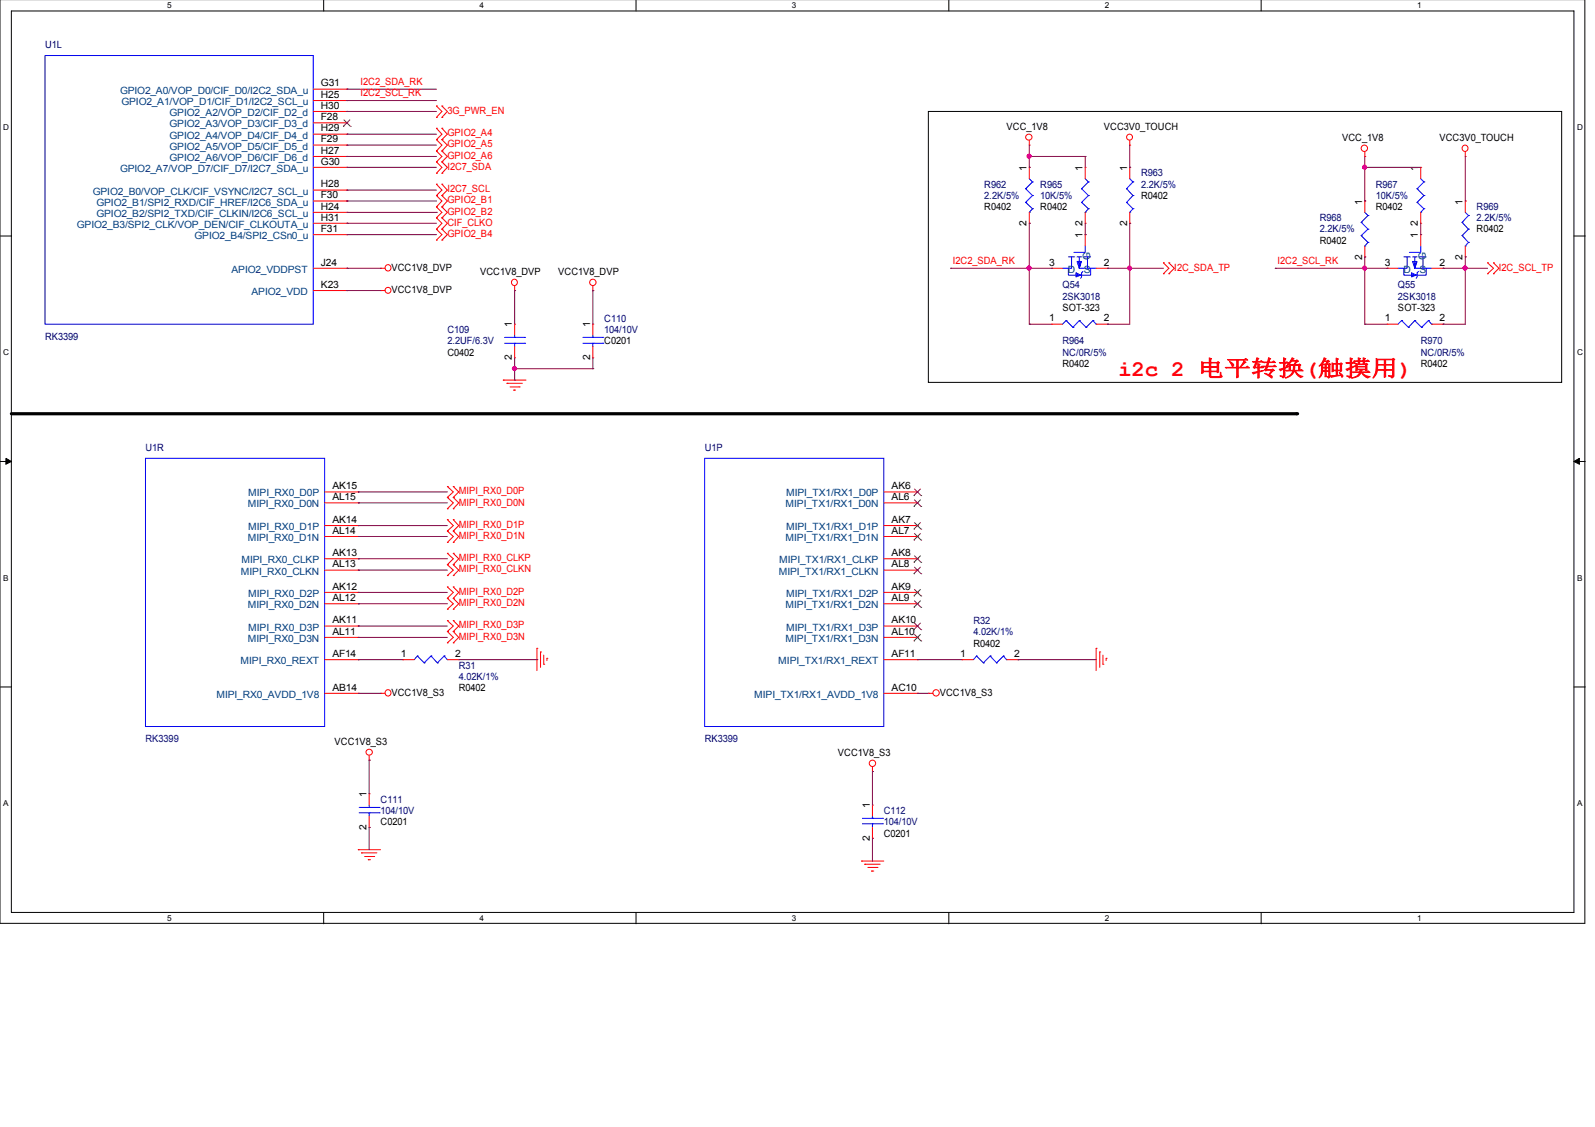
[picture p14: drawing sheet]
<svg xmlns="http://www.w3.org/2000/svg" width="297mm" height="210mm" viewBox="0 0 297 210" stroke-linecap="round" stroke-linejoin="round" font-family="sans-serif">
<defs><g id="words">
<text font-size="4.1" fill="#f00" x="208.3" y="70">i2c 2 电平转换(触摸用)</text>
<g font-size="1.9" fill="#000080">
<text x="8.4" y="9">U1L</text>
<text x="183.3" y="35">R962</text>
<text x="193.7" y="35">R965</text>
<text x="212.5" y="32.9">R963</text>
<text x="212.5" y="35">2.2K/5%</text>
<text x="256.2" y="35">R967</text>
<text x="183.3" y="37.1">2.2K/5%</text>
<text x="193.7" y="37.1">10K/5%</text>
<text x="245.8" y="41.2">R968</text>
<text x="256.2" y="37.1">10K/5%</text>
<text x="275" y="39.1">R969</text>
<text x="275" y="41.2">2.2K/5%</text>
<text x="245.8" y="43.3">2.2K/5%</text>
<text x="197.9" y="53.7">Q54</text>
<text x="260.3" y="53.7">Q55</text>
<text x="112.5" y="60">C110</text>
<text x="197.9" y="55.8">2SK3018</text>
<text x="260.3" y="55.8">2SK3018</text>
<text x="8.4" y="63.3">RK3399</text>
<text x="83.3" y="62.1">C109</text>
<text x="83.3" y="64.1">2.2UF/6.3V</text>
<text x="112.5" y="62.1">104/10V</text>
<text x="197.9" y="64.1">R964</text>
<text x="264.6" y="64.1">R970</text>
<text x="197.9" y="66.2">NC/0R/5%</text>
<text x="264.6" y="66.2">NC/0R/5%</text>
<text x="27.1" y="83.9">U1R</text>
<text x="131.2" y="83.9">U1P</text>
<text x="181.3" y="116.2">R32</text>
<text x="181.3" y="118.3">4.02K/1%</text>
<text x="85.4" y="124.6">R31</text>
<text x="85.4" y="126.6">4.02K/1%</text>
<text x="27.1" y="138.3">RK3399</text>
<text x="131.2" y="138.3">RK3399</text>
<text x="70.9" y="149.5">C111</text>
<text x="70.9" y="151.7">104/10V</text>
<text x="164.6" y="151.7">C112</text>
<text x="164.6" y="153.7">104/10V</text>
</g>
<g font-size="1.9" fill="#004080">
<text x="22.4" y="17.5">GPIO2_A0/VOP_D0/CIF_D0/I2C2_SDA_u</text>
<text x="22.6" y="19.6">GPIO2_A1/VOP_D1/CIF_D1/I2C2_SCL_u</text>
<text x="31.6" y="23.7">GPIO2_A3/VOP_D3/CIF_D3_d</text>
<text x="31.6" y="21.6">GPIO2_A2/VOP_D2/CIF_D2_d</text>
<text x="31.6" y="30">GPIO2_A6/VOP_D6/CIF_D6_d</text>
<text x="31.6" y="27.9">GPIO2_A5/VOP_D5/CIF_D5_d</text>
<text x="31.6" y="25.8">GPIO2_A4/VOP_D4/CIF_D4_d</text>
<text x="22.4" y="32">GPIO2_A7/VOP_D7/CIF_D7/I2C7_SDA_u</text>
<text x="17.3" y="36.3">GPIO2_B0/VOP_CLK/CIF_VSYNC/I2C7_SCL_u</text>
<text x="17.9" y="40.4">GPIO2_B2/SPI2_TXD/CIF_CLKIN/I2C6_SCL_u</text>
<text x="17.9" y="38.3">GPIO2_B1/SPI2_RXD/CIF_HREF/I2C6_SDA_u</text>
<text x="14.3" y="42.4">GPIO2_B3/SPI2_CLK/VOP_DEN/CIF_CLKOUTA_u</text>
<text x="36.2" y="44.5">GPIO2_B4/SPI2_CSn0_u</text>
<text x="43.1" y="50.8">APIO2_VDDPST</text>
<text x="198.9" y="50.8">D</text>
<text x="201.8" y="50.8">S</text>
<text x="203" y="48.4" transform="rotate(-90 203 48.4)">G</text>
<text x="261.4" y="50.8">D</text>
<text x="264.3" y="50.8">S</text>
<text x="265.5" y="48.4" transform="rotate(-90 265.5 48.4)">G</text>
<text x="46.8" y="55">APIO2_VDD</text>
<text x="46.1" y="94.5">MIPI_RX0_D0N</text>
<text x="46.2" y="92.5">MIPI_RX0_D0P</text>
<text x="146.3" y="94.5">MIPI_TX1/RX1_D0N</text>
<text x="146.4" y="92.5">MIPI_TX1/RX1_D0P</text>
<text x="46.1" y="100.8">MIPI_RX0_D1N</text>
<text x="46.2" y="98.7">MIPI_RX0_D1P</text>
<text x="146.3" y="100.8">MIPI_TX1/RX1_D1N</text>
<text x="146.4" y="98.7">MIPI_TX1/RX1_D1P</text>
<text x="44.9" y="107">MIPI_RX0_CLKN</text>
<text x="45" y="104.9">MIPI_RX0_CLKP</text>
<text x="145" y="107">MIPI_TX1/RX1_CLKN</text>
<text x="145.1" y="104.9">MIPI_TX1/RX1_CLKP</text>
<text x="46.1" y="113.3">MIPI_RX0_D2N</text>
<text x="46.2" y="111.2">MIPI_RX0_D2P</text>
<text x="146.3" y="113.3">MIPI_TX1/RX1_D2N</text>
<text x="146.4" y="111.2">MIPI_TX1/RX1_D2P</text>
<text x="46.1" y="119.6">MIPI_RX0_D3N</text>
<text x="46.2" y="117.4">MIPI_RX0_D3P</text>
<text x="146.3" y="119.6">MIPI_TX1/RX1_D3N</text>
<text x="146.4" y="117.4">MIPI_TX1/RX1_D3P</text>
<text x="44.8" y="123.7">MIPI_RX0_REXT</text>
<text x="144.9" y="123.7">MIPI_TX1/RX1_REXT</text>
<text x="40.3" y="130">MIPI_RX0_AVDD_1V8</text>
<text x="140.5" y="130">MIPI_TX1/RX1_AVDD_1V8</text>
</g>
<g font-size="1.9">
<text x="59.8" y="16.1">G31</text>
<text x="59.8" y="22.4">F28</text>
<text x="59.8" y="20.2">H30</text>
<text x="59.8" y="18.2">H25</text>
<text x="59.8" y="28.6">H27</text>
<text x="59.8" y="26.5">F29</text>
<text x="59.8" y="24.5">H29</text>
<text x="187.5" y="24.1">VCC_1V8</text>
<text x="205.6" y="24.1">VCC3V0_TOUCH</text>
<text x="249.9" y="26.3">VCC_1V8</text>
<text x="268.1" y="26.3">VCC3V0_TOUCH</text>
<text x="59.8" y="34.9">H28</text>
<text x="59.8" y="30.7">G30</text>
<text x="191.2" y="31.8" transform="rotate(-90 191.2 31.8)">1</text>
<text x="201.6" y="31.8" transform="rotate(-90 201.6 31.8)">1</text>
<text x="209.9" y="31.8" transform="rotate(-90 209.9 31.8)">1</text>
<text x="264.1" y="31.8" transform="rotate(-90 264.1 31.8)">1</text>
<text x="59.8" y="41.1">H31</text>
<text x="59.8" y="39">H24</text>
<text x="59.8" y="36.9">F30</text>
<text x="183.3" y="39.1">R0402</text>
<text x="193.7" y="39.1">R0402</text>
<text x="212.5" y="37.1">R0402</text>
<text x="253.7" y="38.1" transform="rotate(-90 253.7 38.1)">1</text>
<text x="256.2" y="39.1">R0402</text>
<text x="272.4" y="38.1" transform="rotate(-90 272.4 38.1)">1</text>
<text x="59.8" y="43.2">F31</text>
<text x="191.2" y="42.1" transform="rotate(-90 191.2 42.1)">2</text>
<text x="201.6" y="44.4" transform="rotate(-90 201.6 44.4)">1</text>
<text x="201.6" y="42.1" transform="rotate(-90 201.6 42.1)">2</text>
<text x="209.9" y="42.1" transform="rotate(-90 209.9 42.1)">2</text>
<text x="245.8" y="45.4">R0402</text>
<text x="264.1" y="44.4" transform="rotate(-90 264.1 44.4)">1</text>
<text x="264.1" y="42.1" transform="rotate(-90 264.1 42.1)">2</text>
<text x="275" y="43.3">R0402</text>
<text x="59.8" y="49.5">J24</text>
<text x="59.8" y="53.6">K23</text>
<text x="72.9" y="50.4">VCC1V8_DVP</text>
<text x="89.4" y="51.2">VCC1V8_DVP</text>
<text x="104" y="51.2">VCC1V8_DVP</text>
<text x="195.4" y="49.5">3</text>
<text x="205.6" y="49.5">2</text>
<text x="253.7" y="48.4" transform="rotate(-90 253.7 48.4)">2</text>
<text x="257.9" y="49.5">3</text>
<text x="268.1" y="49.5">2</text>
<text x="272.4" y="48.4" transform="rotate(-90 272.4 48.4)">2</text>
<text x="72.9" y="54.5">VCC1V8_DVP</text>
<text x="195.4" y="59.9">1</text>
<text x="197.9" y="57.9">SOT-323</text>
<text x="205.6" y="59.9">2</text>
<text x="257.9" y="59.9">1</text>
<text x="260.3" y="57.9">SOT-323</text>
<text x="268.1" y="59.9">2</text>
<text x="95.3" y="61" transform="rotate(-90 95.3 61)">1</text>
<text x="109.9" y="61" transform="rotate(-90 109.9 61)">1</text>
<text x="112.5" y="64.1">C0201</text>
<text x="83.3" y="66.2">C0402</text>
<text x="95.3" y="67.1" transform="rotate(-90 95.3 67.1)">2</text>
<text x="109.9" y="67.1" transform="rotate(-90 109.9 67.1)">2</text>
<text x="197.9" y="68.3">R0402</text>
<text x="264.6" y="68.3">R0402</text>
<text x="61.9" y="91.1">AK15</text>
<text x="61.9" y="93.1">AL15</text>
<text x="166" y="93.1">AL6</text>
<text x="166" y="91.1">AK6</text>
<text x="61.9" y="97.4">AK14</text>
<text x="61.9" y="99.4">AL14</text>
<text x="166" y="97.4">AK7</text>
<text x="166" y="99.4">AL7</text>
<text x="61.9" y="103.6">AK13</text>
<text x="61.9" y="105.7">AL13</text>
<text x="166" y="105.7">AL8</text>
<text x="166" y="103.6">AK8</text>
<text x="61.9" y="109.8">AK12</text>
<text x="61.9" y="111.9">AL12</text>
<text x="166" y="111.9">AL9</text>
<text x="166" y="109.8">AK9</text>
<text x="61.9" y="116.1">AK11</text>
<text x="61.9" y="118.2">AL11</text>
<text x="166" y="118.2">AL10</text>
<text x="166" y="116.1">AK10</text>
<text x="61.9" y="122.4">AF14</text>
<text x="74.7" y="122.4">1</text>
<text x="84.8" y="122.4">2</text>
<text x="166" y="122.4">AF11</text>
<text x="178.8" y="122.4">1</text>
<text x="181.3" y="120.4">R0402</text>
<text x="188.9" y="122.4">2</text>
<text x="61.9" y="128.6">AB14</text>
<text x="72.9" y="129.6">VCC1V8_S3</text>
<text x="85.4" y="128.7">R0402</text>
<text x="166" y="128.6">AC10</text>
<text x="175" y="129.6">VCC1V8_S3</text>
<text x="62.3" y="138.7">VCC1V8_S3</text>
<text x="156" y="140.8">VCC1V8_S3</text>
<text x="68.2" y="148.5" transform="rotate(-90 68.2 148.5)">1</text>
<text x="68.2" y="154.5" transform="rotate(-90 68.2 154.5)">2</text>
<text x="70.9" y="153.7">C0201</text>
<text x="162" y="150.6" transform="rotate(-90 162 150.6)">1</text>
<text x="164.6" y="155.8">C0201</text>
<text x="162" y="156.6" transform="rotate(-90 162 156.6)">2</text>
</g>
<g font-size="1.9" fill="#f00">
<text x="67.1" y="15.8">I2C2_SDA_RK</text>
<text x="67.1" y="17.9">I2C2_SCL_RK</text>
<text x="83.3" y="21.3">3G_PWR_EN</text>
<text x="83.3" y="25.4">GPIO2_A4</text>
<text x="83.3" y="27.4">GPIO2_A5</text>
<text x="83.3" y="29.6">GPIO2_A6</text>
<text x="83.3" y="35.8">I2C7_SCL</text>
<text x="83.3" y="31.7">I2C7_SDA</text>
<text x="83.3" y="37.9">GPIO2_B1</text>
<text x="83.3" y="40">GPIO2_B2</text>
<text x="83.3" y="42.1">CIF_CLKO</text>
<text x="83.3" y="44.1">GPIO2_B4</text>
<text x="177.5" y="49.1">I2C2_SDA_RK</text>
<text x="218.7" y="50.4">I2C_SDA_TP</text>
<text x="237.9" y="49.1">I2C2_SCL_RK</text>
<text x="279.1" y="50.4">I2C_SCL_TP</text>
<text x="85.4" y="92">MIPI_RX0_D0P</text>
<text x="85.4" y="94.2">MIPI_RX0_D0N</text>
<text x="85.4" y="98.3">MIPI_RX0_D1P</text>
<text x="85.4" y="100.3">MIPI_RX0_D1N</text>
<text x="85.4" y="104.6">MIPI_RX0_CLKP</text>
<text x="85.4" y="106.6">MIPI_RX0_CLKN</text>
<text x="85.4" y="110.8">MIPI_RX0_D2P</text>
<text x="85.4" y="112.9">MIPI_RX0_D2N</text>
<text x="85.4" y="117">MIPI_RX0_D3P</text>
<text x="85.4" y="119.1">MIPI_RX0_D3N</text>
</g>
<g font-size="1.5">
<text x="31.2" y="1.5">5</text>
<text x="89.3" y="1.5">4</text>
<text x="147.5" y="1.5">3</text>
<text x="205.7" y="1.5">2</text>
<text x="263.9" y="1.5">1</text>
<text x=".6" y="24.2">D</text>
<text x="293.7" y="24.2">D</text>
<text x=".6" y="66.1">C</text>
<text x="293.7" y="66.1">C</text>
<text x=".6" y="108.1">B</text>
<text x="293.7" y="108.1">B</text>
<text x=".6" y="150.1">A</text>
<text x="293.7" y="150.1">A</text>
<text x="31.2" y="171.5">5</text>
<text x="89.3" y="171.5">4</text>
<text x="147.5" y="171.5">3</text>
<text x="205.7" y="171.5">2</text>
<text x="263.9" y="171.5">1</text>
</g>
</g></defs>
<path d="M0 -.1v172.1h295.1v-172.1M2.1 2h291v167.9h-291z" fill="none" stroke="#000" stroke-width=".19"/>
<g fill="#fff">
<path d="M31.2 .2h.6v1.5h-.6z"/>
<path d="M31.2 170.2h.6v1.5h-.6z"/>
</g>
<path d="M60.3 0v2M60.3 169.9v2.2" fill="none" stroke="#000" stroke-width=".19"/>
<g fill="#fff">
<path d="M89.3 .2h.7v1.5h-.7z"/>
<path d="M89.3 170.2h.7v1.5h-.7z"/>
</g>
<path d="M118.4 0v2M118.4 169.9v2.2" fill="none" stroke="#000" stroke-width=".19"/>
<g fill="#fff">
<path d="M147.5 .2h.7v1.5h-.7z"/>
<path d="M147.5 170.2h.7v1.5h-.7z"/>
</g>
<path d="M176.7 0v2M176.7 169.9v2.2" fill="none" stroke="#000" stroke-width=".19"/>
<g fill="#fff">
<path d="M205.7 .2h.7v1.5h-.7z"/>
<path d="M205.7 170.2h.7v1.5h-.7z"/>
</g>
<path d="M234.9 0v2M234.9 169.9v2.2" fill="none" stroke="#000" stroke-width=".19"/>
<g fill="#fff">
<path d="M263.9 .2h.7v1.5h-.7z"/>
<path d="M263.9 170.2h.7v1.5h-.7z"/>
<path d="M.6 23h.9v1.5h-.9z"/>
<path d="M293.7 23h.9v1.5h-.9z"/>
<path d="M.6 64.9h.9v1.5h-.9z"/>
<path d="M293.7 64.9h.9v1.5h-.9z"/>
</g>
<path d="M0 44h2.1M293.1 44h2.1" fill="none" stroke="#000" stroke-width=".19"/>
<g fill="#fff">
<path d="M.6 106.9h.8v1.5h-.8z"/>
<path d="M293.7 106.9h.9v1.5h-.9z"/>
</g>
<path d="M0 86h2.1M293.1 86h2.1" fill="none" stroke="#000" stroke-width=".19"/>
<path d="M1.1 85.4l1 .6-1 .5zM293.1 86l1-.6v1.1z" fill="#000" stroke="#000" stroke-width=".19"/>
<g fill="#fff">
<path d="M.6 148.9h.8v1.5h-.8z"/>
<path d="M293.7 148.9h.9v1.5h-.9z"/>
</g>
<path d="M172.9 20.8h117.9v50.4h-117.9zM0 127.9h2.1M293.1 127.9h2.1" fill="none" stroke="#000" stroke-width=".19"/>
<path d="M2.1 77.1h239.4" fill="none" stroke="#000" stroke-width=".59"/>
<circle cx="241.5" cy="77.1" r=".3" fill="#000"/>
<g fill="none" stroke="#f00" stroke-width=".19">
<path d="M58.3 16.6h6.3M58.3 18.7h6.3M64.6 16.6h.1M64.6 18.7h.1M81.3 19.7h.1M81.3 19.7l1 1.1-1 1.1M82.3 19.7h.1M82.3 19.7l1 1.1-1 1.1M58.3 39.6h6.3M58.3 37.4h6.3M58.3 35.4h6.3M58.3 31.2h6.3"/>
<path d="M58.3 29.1h6.3M58.3 27h6.3M58.3 25h6.3M58.3 22.9h6.3M58.3 20.8h6.3M64.6 39.6h.1M64.6 37.4h.1M64.6 35.4h.1M64.6 31.2h.1M64.6 29.1h.1M64.6 27h.1M64.6 25h.1"/>
<path d="M64.6 22.9h.1M64.6 20.8h.1M81.3 36.4h.1M81.3 34.3h.1M81.3 21.9h.1M81.3 26h.1M81.3 23.9h.1M81.3 28.1h.1M81.3 30.2h.1M81.3 32.3h.1M81.3 38.5h.1M81.3 34.3l1 1.1-1 1"/>
<path d="M81.3 23.9l1 1.1-1 1M81.3 26l1 1-1 1.1M81.3 28.1l1 1-1 1.1M81.3 30.2l1 1-1 1.1M81.3 36.4l1 1-1 1.1M81.3 38.5l1 1.1-1 1M82.3 36.4h.1M82.3 34.3h.1M82.3 21.9h.1M82.3 26h.1M82.3 23.9h.1M82.3 28.1h.1"/>
<path d="M82.3 30.2h.1M82.3 32.3h.1M82.3 38.5h.1M82.3 34.3l1 1.1-1 1M82.3 23.9l1 1.1-1 1M82.3 26l1 1-1 1.1M82.3 28.1l1 1-1 1.1M82.3 30.2l1 1-1 1.1M82.3 36.4l1 1-1 1.1M82.3 38.5l1 1.1-1 1M191.7 27h.1M191.7 31.2h.1"/>
<path d="M191.7 26.2v.8M191.7 31.2v2.1M191.7 39.6v2M202.1 31.2h.1M202.1 31.2v2.1M202.1 39.6v2M210.4 27h.1M210.4 31.2h.1M210.4 26.2v.8M210.4 31.2v2.1M210.4 39.6v2M254.2 29.1h.1"/>
<path d="M254.2 37.4h.1M254.2 28.3v.8M254.2 37.4v2.2M264.6 31.2h.1M264.6 31.2v2.1M264.6 39.6v2M272.9 29.1h.1M272.9 37.4h.1M272.9 28.3v.8M272.9 37.4v2.2M58.3 54.1h6.3M58.3 50h6.3"/>
<path d="M58.3 43.7h6.3M58.3 41.6h6.3M64.6 50h.1M64.6 54.1h.1M64.6 43.7h.1M64.6 41.6h.1M70.9 54.1h.1M70.9 50h.1M70.9 54.1h.8M70.9 50h.8M81.3 42.7h.1M81.3 40.6h.1"/>
<path d="M81.3 44.7h.1M81.3 40.6l1 1-1 1.1M81.3 42.7l1 1-1 1M82.3 42.7h.1M82.3 40.6h.1M82.3 44.7h.1M82.3 40.6l1 1-1 1.1M82.3 42.7l1 1-1 1M95.8 54.1h.1M95.8 53.3v.8M110.4 54.1h.1M110.4 53.3v.8"/>
<path d="M191.7 41.6h.1M195.8 50h.1M195.8 50h2.1M202.1 43.7h.1M202.1 41.6h.1M202.1 43.7v2.1M204.1 50h2.1M206.2 50h.1M210.4 41.6h.1M216.7 51h.1M216.7 49h.1M216.7 49l1 1-1 1"/>
<path d="M217.7 51h.1M217.7 49h.1M217.7 49l1 1-1 1M254.2 47.9h.1M254.2 45.8v2.1M258.3 50h.1M258.3 50h2M264.6 43.7h.1M264.6 41.6h.1M264.6 43.7v2.1M266.6 50h2.1M268.7 50h.1"/>
<path d="M272.9 47.9h.1M272.9 45.8v2.1M277 51h.1M277 49h.1M277 49l1.1 1-1.1 1M278.1 51h.1M278.1 49h.1M278.1 49l1 1-1 1M93.7 70.8h.1M93.7 70.8h4.3M94.4 71.4h.1M94.4 71.4h2.9"/>
<path d="M95 72.1h1.7M95.7 72.7h.1M95.7 72.7h.3M95.8 60.4h.1M95.8 66.6h.1M95.8 60.4v2M95.8 64.5v2.1M96.7 72.1h.1M110.4 60.4h.1M110.4 66.6h.1M110.4 60.4v2M110.4 64.5v2.1"/>
<path d="M195.8 60.4h.1M195.8 60.4h2.1M204.1 60.4h2.1M206.2 60.4h.1M258.3 60.4h.1M258.3 60.4h2M266.6 60.4h2.1M268.7 60.4h.1M60.5 91.6h6.2M60.5 93.7h6.2M60.5 97.9h6.2M60.5 99.9h6.2"/>
<path d="M66.7 91.6h.1M66.7 93.7h.1M66.7 97.9h.1M66.7 99.9h.1M83.3 92.6h.1M83.3 90.6h.1M83.3 94.8h.1M83.3 98.9h.1M83.3 96.8h.1M83.3 90.6l1.1 1-1.1 1M83.3 92.6l1.1 1.1-1.1 1.1M83.3 96.8l1.1 1.1-1.1 1"/>
<path d="M83.3 98.9l1.1 1-1.1 1.1M84.4 92.6h.1M84.4 90.6h.1M84.4 94.8h.1M84.4 98.9h.1M84.4 96.8h.1M84.4 90.6l1 1-1 1M84.4 92.6l1 1.1-1 1.1M84.4 96.8l1 1.1-1 1M84.4 98.9l1 1-1 1.1M164.6 91.6h6.3M164.6 93.7h6.3"/>
<path d="M164.6 97.9h6.3M164.6 99.9h6.3M170.9 93.7h.1M170.9 91.6h.1M170.9 97.9h.1M170.9 99.9h.1M60.5 110.3h6.2M60.5 112.5h6.2M60.5 116.6h6.2M60.5 118.7h6.2M60.5 104.1h6.2M60.5 106.2h6.2"/>
<path d="M66.7 110.3h.1M66.7 112.5h.1M66.7 116.6h.1M66.7 118.7h.1M66.7 104.1h.1M66.7 106.2h.1M83.3 101h.1M83.3 105.2h.1M83.3 103.1h.1M83.3 107.2h.1M83.3 111.4h.1M83.3 109.3h.1"/>
<path d="M83.3 113.5h.1M83.3 117.6h.1M83.3 115.6h.1M83.3 119.7h.1M83.3 103.1l1.1 1-1.1 1.1M83.3 105.2l1.1 1-1.1 1M83.3 109.3l1.1 1-1.1 1.1M83.3 111.4l1.1 1.1-1.1 1M83.3 115.6l1.1 1-1.1 1M83.3 117.6l1.1 1.1-1.1 1M84.4 101h.1M84.4 105.2h.1"/>
<path d="M84.4 103.1h.1M84.4 107.2h.1M84.4 111.4h.1M84.4 109.3h.1M84.4 113.5h.1M84.4 117.6h.1M84.4 115.6h.1M84.4 119.7h.1M84.4 103.1l1 1-1 1.1M84.4 105.2l1 1-1 1M84.4 109.3l1 1-1 1.1M84.4 111.4l1 1.1-1 1"/>
<path d="M84.4 115.6l1 1-1 1M84.4 117.6l1 1.1-1 1M164.6 110.3h6.3M164.6 112.5h6.3M164.6 116.6h6.3M164.6 118.7h6.3M164.6 104.1h6.3M164.6 106.2h6.3M170.9 106.2h.1M170.9 104.1h.1M170.9 112.5h.1M170.9 110.3h.1"/>
<path d="M170.9 118.7h.1M170.9 116.6h.1M60.5 129.1h6.2M60.5 122.9h6.2M66.7 122.9h.1M66.7 129.1h.1M70.9 129.1h.1M70.9 129.1h.8M75 122.9h.1M75 122.9h2.1M83.3 122.9h2.1M85.4 122.9h.1"/>
<path d="M100 120.7h.1M100 120.7v4.2M100.7 121.4h.1M100.7 121.4v2.9M101.3 123.7h.1M101.3 122v1.7M101.9 122.6h.1M101.9 122.6v.4M164.6 129.1h6.3M164.6 122.9h6.3M170.9 122.9h.1M170.9 129.1h.1"/>
<path d="M172.9 129.1h.1M172.9 129.1h.8M179.2 122.9h.1M179.2 122.9h2.1M187.5 122.9h2.1M189.6 122.9h.1M204.1 120.7h.1M204.1 120.7v4.2M204.8 121.4h.1M204.8 121.4v2.9M205.4 123.7h.1M205.4 122v1.7"/>
<path d="M206 122.6h.1M206 122.6v.4M66.7 158.3h.1M66.7 158.3h4.2M67.3 158.8h.1M67.3 158.8h2.9M67.9 159.5h1.7M68.7 141.6h.1M68.7 147.8h.1M68.7 154.1h.1M68.7 140.7v.9M68.7 147.8v2.2"/>
<path d="M68.7 152v2.1M69.6 159.5h.1M162.5 143.7h.1M162.5 150h.1M162.5 156.1h.1M162.5 142.8v.9M162.5 150v2M162.5 154.1v2M68.6 160.1h.1M68.6 160.1h.4M160.4 160.4h.1M160.4 160.4h4.2"/>
<path d="M161 161h.1M161 161h2.9M161.6 161.6h1.7M162.3 162.2h.1M162.3 162.2h.4M163.3 161.6h.1"/>
<circle cx="191.6" cy="25.5" r=".57"/>
<circle cx="210.4" cy="25.5" r=".55"/>
<circle cx="254.1" cy="27.6" r=".59"/>
<circle cx="272.8" cy="27.6" r=".57"/>
<circle cx="72.2" cy="49.9" r=".57"/>
<circle cx="72.3" cy="54.1" r=".55"/>
<circle cx="95.8" cy="52.6" r=".57"/>
<circle cx="110.4" cy="52.6" r=".59"/>
<circle cx="72.2" cy="129" r=".57"/>
<circle cx="174.3" cy="129" r=".59"/>
<circle cx="68.8" cy="140.1" r=".57"/>
<circle cx="162.5" cy="142.2" r=".59"/>
</g>
<g fill="none" stroke="#00f" stroke-width=".19">
<path d="M8.4 10.3h49.9v50.1h-49.9zM191 35.2h.1M191 37.7h.1M191 35.2l1.3 1.2M191 37.7l1.3 1.2M191.7 39.6h.1M191.7 33.3l.6 .6M192.3 33.9h.1M192.3 36.4h.1M192.3 38.9h.1M192.3 33.9l-1.3 1.3M192.3 36.4l-1.3 1.3"/>
<path d="M192.3 38.9l-.6 .7M201.4 35.2h.1M201.4 37.7h.1M201.4 35.2l1.3 1.2M201.4 37.7l1.3 1.2M202.1 39.6h.1M202.1 33.3l.6 .6M202.7 33.9h.1M202.7 36.4h.1M202.7 38.9h.1M202.7 33.9l-1.3 1.3M202.7 36.4l-1.3 1.3"/>
<path d="M202.7 38.9l-.6 .7M209.8 35.2h.1M209.8 37.7h.1M209.8 35.2l1.2 1.2M209.8 37.7l1.2 1.2M210.4 39.6h.1M210.4 33.3l.6 .6M211 33.9h.1M211 36.4h.1M211 38.9h.1M211 33.9l-1.2 1.3M211 36.4l-1.2 1.3"/>
<path d="M211 38.9l-.6 .7M254.2 39.6l.6 .5M263.9 35.2h.1M263.9 37.7h.1M263.9 35.2l1.3 1.2M263.9 37.7l1.3 1.2M264.6 39.6h.1M264.6 33.3l.6 .6M265.2 33.9h.1M265.2 36.4h.1M265.2 38.9h.1M265.2 33.9l-1.3 1.3"/>
<path d="M265.2 36.4l-1.3 1.3M265.2 38.9l-.6 .7M272.9 39.6l.6 .5M198.5 59.7h.1M198.5 59.7l-.6 .7M198.5 59.7l1.3 1.3M199 50v1.2h4.1v-1.2M199 47.9h1.2M199.6 47.9v2.1h-1.7M200.4 50.8l.9 .4-.9 .4zM200.4 51l.4 .2-.4 .2M200.6 47.9h.8"/>
<path d="M200.8 48.7l.2 .8M201 47.9v2.1h1.5M201 59.7h.1M201 59.7l-1.2 1.3M201 59.7l1.3 1.3M201.3 48.7l-.3 1.3 .4-1.3h-.8l.4 1.3M201.7 50.6l-.3 .2v.8l-.1 .2M201.8 47.9h1.3M202.1 45.8v1.2h-2.1M202.5 47.9v2.1h1.6M203.5 59.7h.1M203.5 59.7l-1.2 1.3"/>
<path d="M203.5 59.7l.6 .7M253.5 41.4h.1M253.5 43.9h.1M253.5 41.4l1.3 1.3M253.5 43.9l1.3 1.2M254.2 45.8h.1M254.8 40.1h.1M254.8 42.7h.1M254.8 45.1h.1M254.8 40.1l-1.3 1.3M254.8 42.7l-1.3 1.2M254.8 45.1l-.6 .7"/>
<path d="M261 59.7h.1M261 59.7l-.7 .7M261 59.7l1.3 1.3M261.5 50v1.2h4.1v-1.2M261.5 47.9h1.1M262 47.9v2.1h-1.7M262.9 50.8l.8 .4-.8 .4zM262.9 51l.4 .2-.4 .2M263.1 47.9h.8M263.3 48.7l.2 .8M263.5 47.9v2.1h1.5M263.5 59.7h.1"/>
<path d="M263.5 59.7l-1.2 1.3M263.5 59.7l1.3 1.3M263.7 48.7l-.2 1.3 .4-1.3h-.8l.4 1.3M264.2 50.6l-.3 .2v.8l-.2 .2M264.3 47.9h1.3M264.6 45.8v1.2h-2.1M265 47.9v2.1h1.6M266 59.7h.1M266 59.7l-1.2 1.3M266 59.7l.6 .7M272.3 41.4h.1M272.3 43.9h.1"/>
<path d="M272.3 41.4l1.2 1.3M272.3 43.9l1.2 1.2M272.9 45.8h.1M273.5 40.1h.1M273.5 42.7h.1M273.5 45.1h.1M273.5 40.1l-1.2 1.3M273.5 42.7l-1.2 1.2M273.5 45.1l-.6 .7M94 63.9h3.7M94 62.8h3.7M95.8 62.8h.1"/>
<path d="M95.8 63.9h.1M95.8 62.4v.4M95.8 63.9v.6M97.7 63.9h.1M97.7 62.8h.1M108.5 63.9h3.8M108.5 62.8h3.8M110.4 62.8h.1M110.4 63.9h.1M110.4 62.4v.4M110.4 63.9v.6M112.3 63.9h.1"/>
<path d="M112.3 62.8h.1M199.8 61h.1M202.3 61h.1M204.1 60.4h.1M262.3 61h.1M264.8 61h.1M266.6 60.4h.1M27.1 85.4h33.4v49.9h-33.4zM131.2 85.4h33.4v49.9h-33.4zM77.7 122.2h.1M77.7 122.2l-.6 .7M77.7 122.2l1.3 1.3"/>
<path d="M79 123.5h.1M80.3 122.2h.1M80.3 122.2l-1.3 1.3M80.3 122.2l1.1 1.3M81.4 123.5h.1M82.7 122.2h.1M82.7 122.2l-1.3 1.3M82.7 122.2l.6 .7M83.3 122.9h.1M181.9 122.2h.1M181.9 122.2l-.6 .7M181.9 122.2l1.2 1.3"/>
<path d="M183.1 123.5h.1M184.4 122.2h.1M184.4 122.2l-1.3 1.3M184.4 122.2l1.2 1.3M185.6 123.5h.1M186.9 122.2h.1M186.9 122.2l-1.3 1.3M186.9 122.2l.6 .7M187.5 122.9h.1M66.9 151.4h3.7M66.9 150.4h3.7M68.7 150.4h.1"/>
<path d="M68.7 151.4h.1M68.7 150v.4M68.7 151.4v.6M70.6 151.4h.1M70.6 150.4h.1M160.6 153.4h3.7M160.6 152.4h3.7M162.5 152.4h.1M162.5 153.4h.1M162.5 152v.4M162.5 153.4v.7M164.3 153.4h.1"/>
<path d="M164.3 152.4h.1"/>
</g>
<g fill="none" stroke="#804000" stroke-width=".19">
<path d="M63.9 23.6h.1M64 22.3l1.3 1.3M65.2 22.3l-1.3 1.3M65.3 23.6h.1M170.2 94.3h.1M170.2 92.3h.1M170.2 98.6h.1M170.3 93.1l1.2 1.2M170.3 91l1.2 1.3M170.3 97.3l1.2 1.3M170.3 99.3l1.2 1.3M171.4 93.1l-1.2 1.2"/>
<path d="M171.4 91l-1.2 1.3M171.4 97.3l-1.2 1.3M171.4 99.3l-1.2 1.3M171.5 94.3h.1M171.5 92.3h.1M171.5 98.6h.1M170.2 100.6h.1M170.2 106.9h.1M170.2 104.7h.1M170.2 113.1h.1M170.2 111h.1M170.2 119.4h.1"/>
<path d="M170.2 117.3h.1M170.3 105.6l1.2 1.3M170.3 103.5l1.2 1.2M170.3 111.9l1.2 1.2M170.3 109.7l1.2 1.3M170.3 118.1l1.2 1.3M170.3 116l1.2 1.3M171.4 105.6l-1.2 1.3M171.4 103.5l-1.2 1.2M171.4 111.9l-1.2 1.2M171.4 109.7l-1.2 1.3M171.4 118.1l-1.2 1.3"/>
<path d="M171.4 116l-1.2 1.3M171.5 100.6h.1M171.5 106.9h.1M171.5 104.7h.1M171.5 113.1h.1M171.5 111h.1M171.5 119.4h.1M171.5 117.3h.1"/>
</g>
<g fill="none" stroke="#800040" stroke-width=".19">
<path d="M64.6 16.6h.1M64.6 18.7h.1M64.6 16.6h16.7M64.6 18.7h16.7M64.6 35.4h.1M64.6 37.4h.1M64.6 31.2h.1M64.6 29.1h.1M64.6 25h.1M64.6 27h.1M64.6 20.8h.1M64.6 35.4h16.7"/>
<path d="M64.6 37.4h16.7M64.6 31.2h16.7M64.6 29.1h16.7M64.6 25h16.7M64.6 27h16.7M64.6 20.8h16.7M64.6 39.6h16.7M81.3 39.6h.1M191.7 29.1h.1M191.7 31.2h.1M191.7 29.1h10.4M191.7 27v4.2"/>
<path d="M202.1 29.1h.1M202.1 29.1v2.1M210.4 31.2h.1M210.4 27v4.2M254.2 31.2h.1M254.2 37.4h.1M254.2 31.2h10.4M254.2 29.1v8.3M272.9 37.4h.1M272.9 29.1v8.3M64.6 41.6h.1M64.6 43.7h.1"/>
<path d="M64.6 54.1h.1M64.6 50h.1M64.6 41.6h16.7M64.6 43.7h16.7M64.6 54.1h6.3M64.6 50h6.3M95.8 54.1h.1M95.8 54.1v6.3M110.4 54.1h.1M110.4 54.1v6.3M177 50h.1M177 50h18.8"/>
<path d="M191.7 41.6h.1M191.7 50h.1M191.7 41.6v18.8M195.8 50h.1M202.1 43.7h.1M202.1 41.6v2.1M206.2 50h.1M206.2 50h10.5M210.4 41.6h.1M210.4 50h.1M210.4 41.6v18.8h-4.2M237.5 50h.1"/>
<path d="M237.5 50h20.8M254.2 47.9h.1M254.2 50h.1M254.2 47.9v12.5M258.3 50h.1M264.6 43.7h.1M264.6 41.6v2.1M268.7 50h.1M268.7 50h8.3M272.9 47.9h.1M272.9 50h.1M272.9 47.9v12.5h-4.2"/>
<path d="M95.8 68.7h.1M95.8 70.8h.1M95.8 66.6v4.2M95.8 68.7h14.6M110.4 68.7h.1M110.4 66.6v2.1M191.7 60.4h.1M191.7 60.4h4.1M206.2 60.4h.1M254.2 60.4h.1M254.2 60.4h4.1M268.7 60.4h.1"/>
<path d="M66.7 97.9h.1M66.7 99.9h.1M66.7 91.6h.1M66.7 93.7h.1M66.7 97.9h16.6M66.7 99.9h16.6M66.7 91.6h16.6M66.7 93.7h16.6M66.7 116.6h.1M66.7 118.7h.1M66.7 110.3h.1M66.7 112.5h.1"/>
<path d="M66.7 104.1h.1M66.7 106.2h.1M66.7 116.6h16.6M66.7 118.7h16.6M66.7 110.3h16.6M66.7 112.5h16.6M66.7 104.1h16.6M66.7 106.2h16.6M66.7 129.1h.1M66.7 122.9h.1M66.7 129.1h4.2M66.7 122.9h8.3"/>
<path d="M85.4 122.9h14.6M100 122.9h.1M170.9 122.9h.1M170.9 129.1h.1M170.9 129.1h2M170.9 122.9h8.3M189.6 122.9h.1M189.6 122.9h14.5M68.7 154.1h.1M68.7 141.6h.1M68.7 141.6v6.2M68.7 154.1v4.2"/>
<path d="M162.5 143.7h.1M162.5 156.1h.1M162.5 143.7v6.3M162.5 156.1v4.3"/>
</g>
<g fill="#f0f" stroke="#f0f" stroke-width=".19">
<circle cx="191.6" cy="49.9" r=".38"/>
<circle cx="210.4" cy="49.9" r=".38"/>
<circle cx="254.1" cy="49.9" r=".38"/>
<circle cx="272.8" cy="49.9" r=".38"/>
<circle cx="191.6" cy="29.1" r=".38"/>
<circle cx="254.1" cy="31.1" r=".38"/>
<circle cx="95.8" cy="68.6" r=".38"/>
</g>
<use href="#words"/>
</svg>
